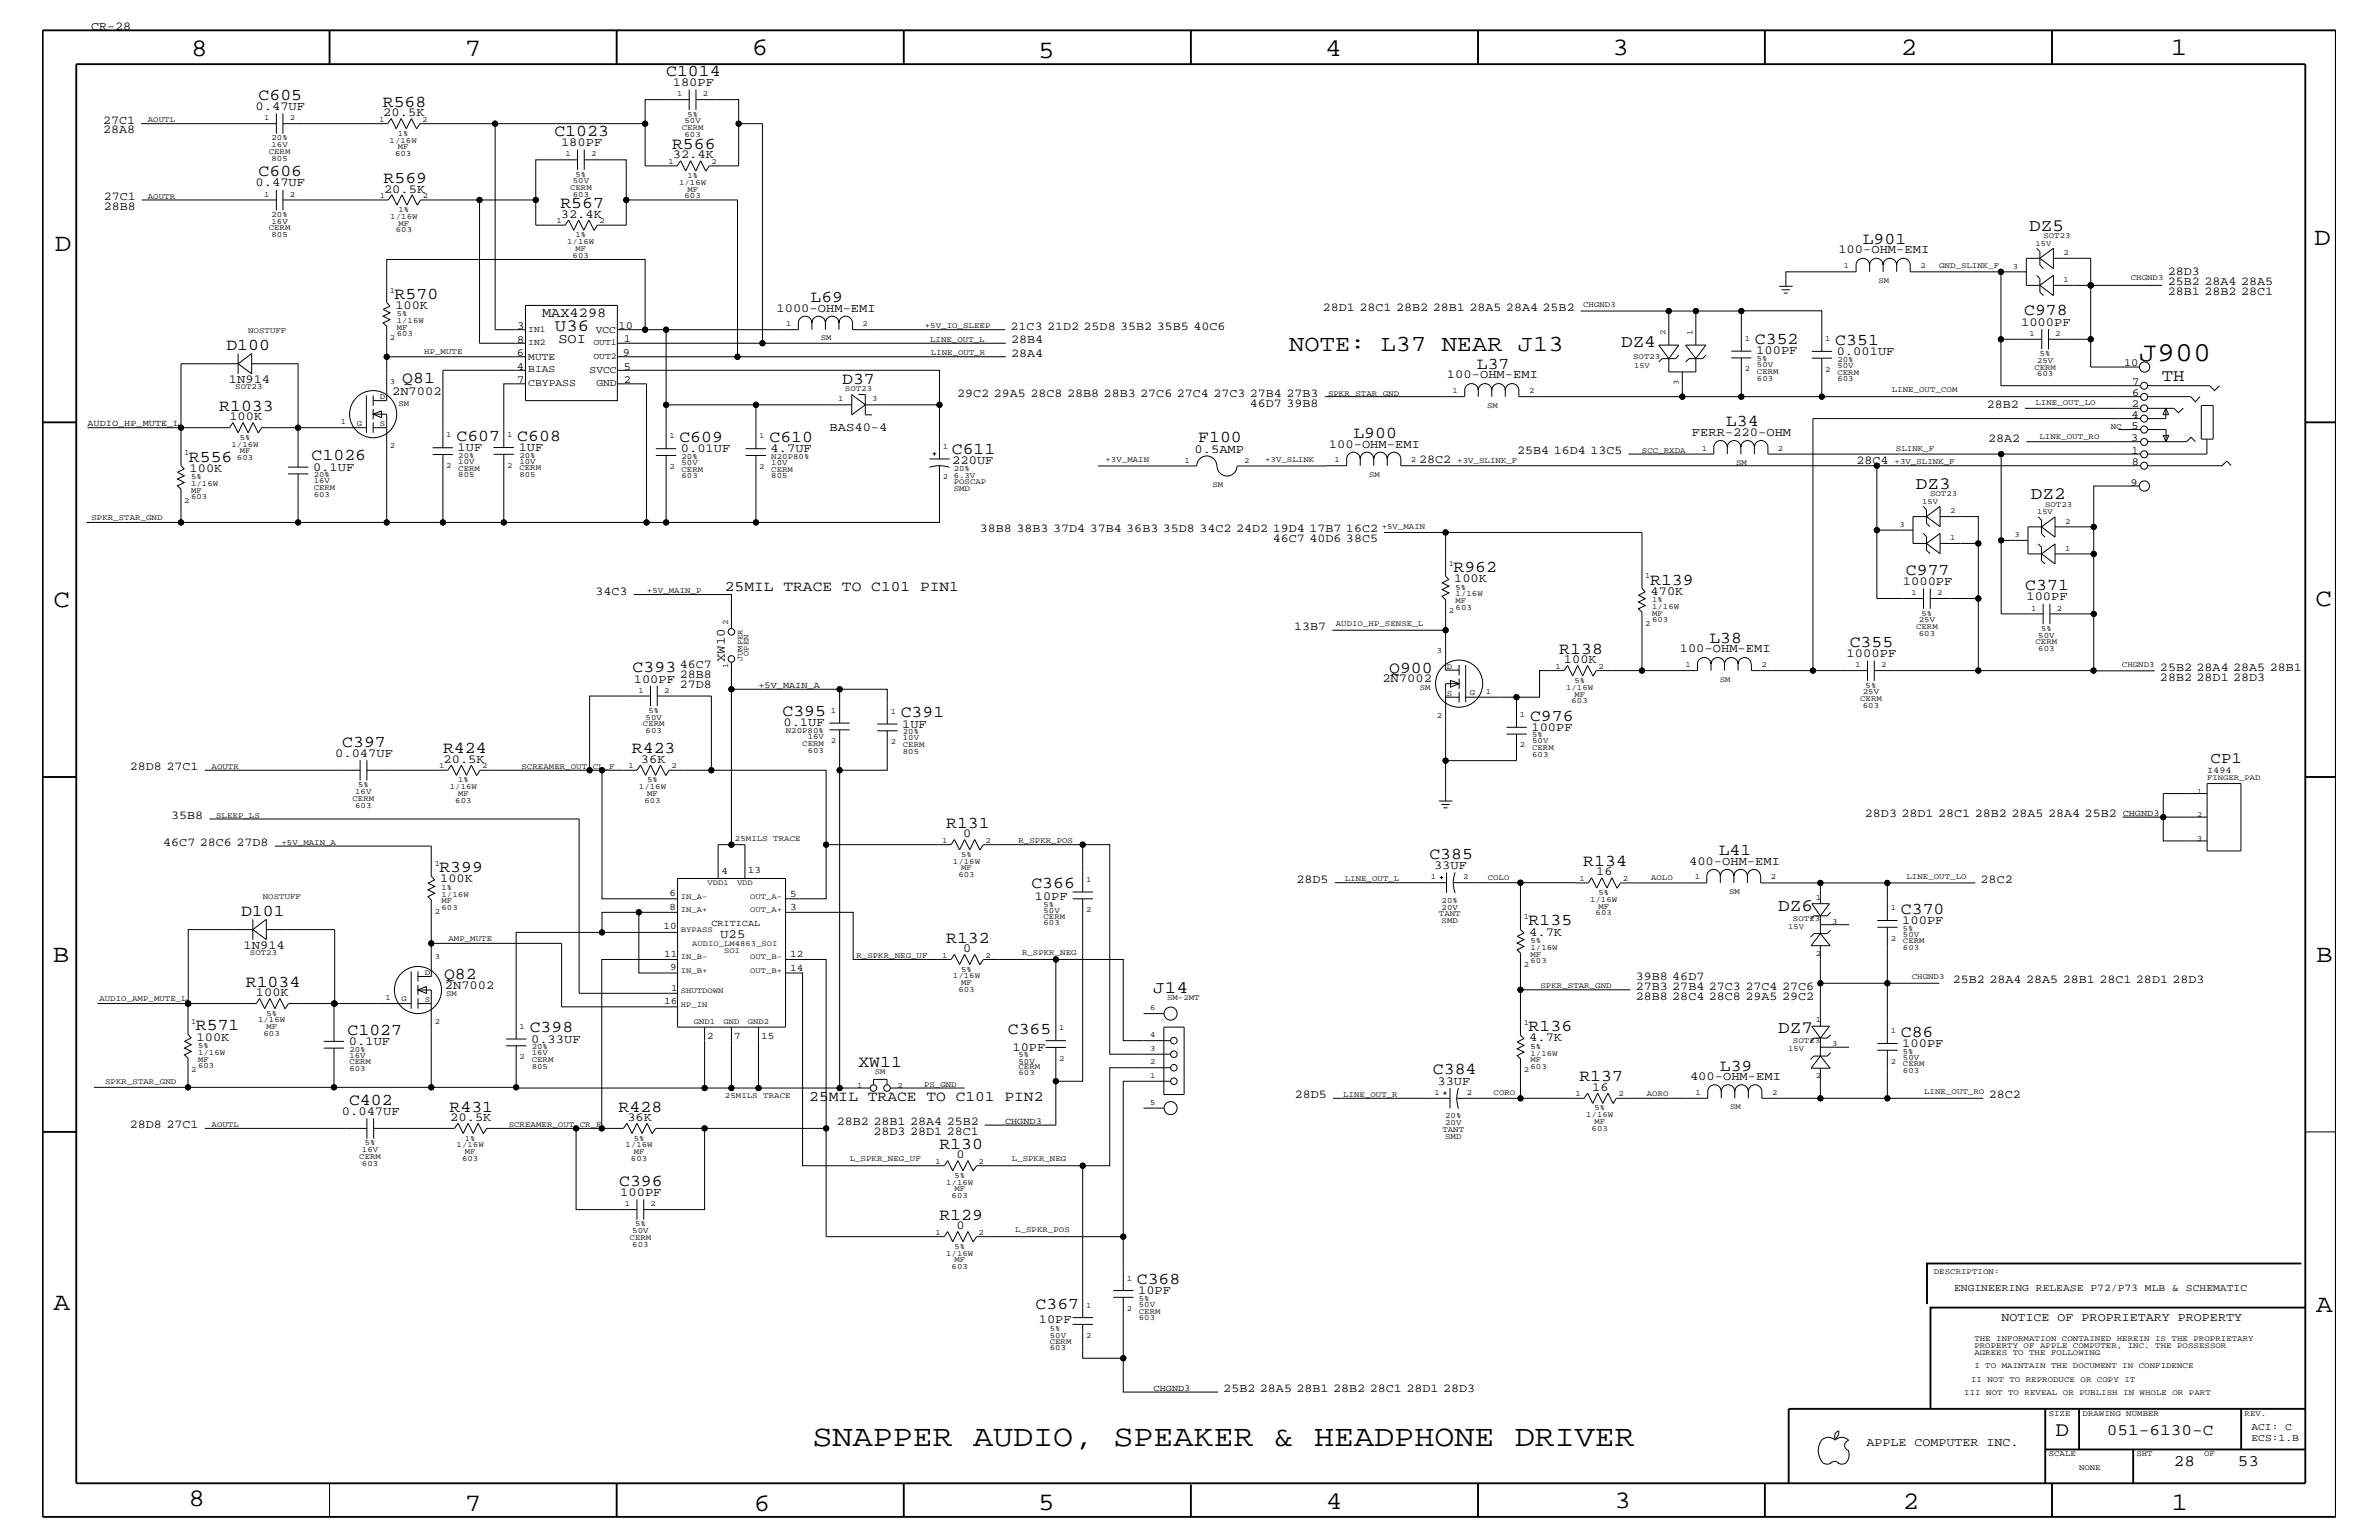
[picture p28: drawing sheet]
<svg xmlns="http://www.w3.org/2000/svg" width="432mm" height="279mm" viewBox="0 0 432 279" stroke-linecap="round" stroke-linejoin="round" font-family="sans-serif">
<defs><g id="words">
<text font-size="5.5" x="147.5" y="262.3">SNAPPER AUDIO, SPEAKER &amp; HEADPHONE DRIVER</text>
<text font-size="5" x="388.3" y="65.5">J900</text>
<g font-size="4.6">
<text x="34.7" y="10.2">8</text>
<text x="84.4" y="10.2">7</text>
<text x="136.4" y="10">6</text>
<text x="188.4" y="10.6">5</text>
<text x="240.5" y="10.2">4</text>
<text x="292.7" y="10">3</text>
<text x="345" y="9.9">2</text>
<text x="394" y="9.9">1</text>
<text x="9.9" y="45.6">D</text>
<text x="420" y="44.5">D</text>
<text x="9.7" y="110.2">C</text>
<text x="420.3" y="110">C</text>
<text x="9.6" y="174.6">B</text>
<text x="420.4" y="174.5">B</text>
<text x="9.7" y="237.7">A</text>
<text x="420.4" y="238.1">A</text>
<text x="34.2" y="273.3">8</text>
<text x="84.4" y="274.1">7</text>
<text x="136.8" y="274.1">6</text>
<text x="188.4" y="273.9">5</text>
<text x="240.7" y="273.8">4</text>
<text x="293" y="273.6">3</text>
<text x="345.4" y="273.8">2</text>
<text x="394.2" y="274">1</text>
</g>
<text font-size="4.2" x="234" y="63.8">NOTE: L37 NEAR J13</text>
<text font-size="3.8" x="373.1" y="260.5">D</text>
<g font-size="3.2">
<text x="368.3" y="41.9">DZ5</text>
<text x="294.2" y="63">DZ4</text>
<text x="347.7" y="88.7">DZ3</text>
<text x="368.6" y="90.6">DZ2</text>
<text x="322.8" y="165.3">DZ6</text>
<text x="209.3" y="180.1">J14</text>
<text x="322.8" y="187.5">DZ7</text>
</g>
<g font-size="3.1">
<text x="100.7" y="60.1">U36</text>
<text x="392.4" y="69.1">TH</text>
</g>
<g font-size="3">
<text x="120.9" y="13.8">C1014</text>
<text x="46.9" y="18.1">C605</text>
<text x="69.5" y="19.3">R568</text>
<text x="100.6" y="24.7">C1023</text>
<text x="122" y="27">R566</text>
<text x="46.9" y="32">C606</text>
<text x="69.6" y="33.2">R569</text>
<text x="101.7" y="37.8">R567</text>
<text x="338.1" y="44.3">L901</text>
<text x="71.6" y="54.2">R570</text>
<text x="147.1" y="54.8">L69</text>
<text x="367.4" y="57.2">C978</text>
<text x="41.1" y="63.5">D100</text>
<text x="318.5" y="62.5">C352</text>
<text x="333.1" y="62.5">C351</text>
<text x="73" y="69.4">Q81</text>
<text x="152.9" y="69.6">D37</text>
<text x="268.1" y="67">L37</text>
<text x="39.8" y="74.5">R1033</text>
<text x="313.3" y="77.3">L34</text>
<text x="34.3" y="83.7">R556</text>
<text x="56.6" y="83.5">C1026</text>
<text x="82.8" y="80">C607</text>
<text x="93.9" y="80">C608</text>
<text x="123.3" y="80.2">C609</text>
<text x="139.7" y="80.2">C610</text>
<text x="172.8" y="82.4">C611</text>
<text x="217.5" y="80.2">F100</text>
<text x="245.6" y="79.5">L900</text>
<text x="263.8" y="103.8">R962</text>
<text x="299.5" y="106">R139</text>
<text x="345.9" y="104.3">C977</text>
<text x="367.6" y="107.1">C371</text>
<text x="283" y="118.6">R138</text>
<text x="310.3" y="116.7">L38</text>
<text x="335.7" y="117.4">C355</text>
<text x="114.8" y="122">C393</text>
<text x="252.1" y="122.1">Q900</text>
<text x="142" y="130">C395</text>
<text x="163.5" y="130.1">C391</text>
<text x="277.7" y="130.7">C976</text>
<text x="62.1" y="135.5">C397</text>
<text x="80.4" y="136.7">R424</text>
<text x="114.7" y="136.7">R423</text>
<text x="171.7" y="150.2">R131</text>
<text x="259.4" y="155.8">C385</text>
<text x="312" y="155.2">L41</text>
<text x="79.8" y="158.3">R399</text>
<text x="187.2" y="161.1">C366</text>
<text x="287.4" y="157.1">R134</text>
<text x="43.8" y="166.2">D101</text>
<text x="277.5" y="167.9">R135</text>
<text x="345" y="165.8">C370</text>
<text x="171.7" y="171">R132</text>
<text x="44.6" y="179">R1034</text>
<text x="80.6" y="177.6">Q82</text>
<text x="35.6" y="186.9">R571</text>
<text x="63.1" y="187.7">C1027</text>
<text x="96.1" y="187.3">C398</text>
<text x="182.9" y="187.6">C365</text>
<text x="277.5" y="187.1">R136</text>
<text x="345" y="188.1">C86</text>
<text x="155.8" y="193.6">XW11</text>
<text x="260.1" y="194.9">C384</text>
<text x="286.7" y="196.2">R137</text>
<text x="312.2" y="194.2">L39</text>
<text x="63.4" y="200.4">C402</text>
<text x="81.6" y="201.7">R431</text>
<text x="112.3" y="201.7">R428</text>
<text x="170.5" y="208.4">R130</text>
<text x="112.4" y="215.1">C396</text>
<text x="170.5" y="221.3">R129</text>
<text x="206.3" y="232.9">C368</text>
<text x="188" y="237.5">C367</text>
</g>
<g font-size="2.9">
<text x="401.2" y="138.5">CP1</text>
<text x="382.4" y="260.4">051-6130-C</text>
<text x="394.5" y="266">28</text>
<text x="406.2" y="266">53</text>
</g>
<g font-size="2.7">
<text x="131.6" y="107.3">25MIL TRACE TO C101 PIN1</text>
<text x="146.9" y="199.8">25MIL TRACE TO C101 PIN2</text>
</g>
<g font-size="2.5">
<text x="98.4" y="57.5">MAX4298</text>
<text x="101.3" y="62.3">SOI</text>
</g>
<g font-size="2.3">
<text x="131.6" y="120.1" transform="rotate(-90 131.6 120.1)">XW10</text>
<text x="130.7" y="170.3">U25</text>
</g>
<g font-size="2.2">
<text x="16.6" y="5.5">CR-28</text>
<text x="122.1" y="15.6">180PF</text>
<text x="18.7" y="22.4">27C1</text>
<text x="46.4" y="20">0.47UF</text>
<text x="69.6" y="21.1">20.5K</text>
<text x="18.7" y="24.2">28A8</text>
<text x="101.8" y="26.5">180PF</text>
<text x="122.1" y="28.7">32.4K</text>
<text x="46.4" y="33.8">0.47UF</text>
<text x="69.7" y="34.9">20.5K</text>
<text x="18.8" y="38.1">28B8</text>
<text x="18.8" y="36.3">27C1</text>
<text x="101.8" y="39.5">32.4K</text>
<text x="333.7" y="46">100-OHM-EMI</text>
<text x="393.5" y="50">28D3</text>
<text x="393.5" y="53.6">28B1 28B2 28C1</text>
<text x="393.5" y="51.8">25B2 28A4 28A5</text>
<text x="71.8" y="56">100K</text>
<text x="140.9" y="56.5">1000-OHM-EMI</text>
<text x="183.4" y="59.8">21C3 21D2 25D8 35B2 35B5 40C6</text>
<text x="240.1" y="56.4">28D1 28C1 28B2 28B1 28A5 28A4 25B2</text>
<text x="366.8" y="59.1">1000PF</text>
<text x="183.5" y="62.3">28B4</text>
<text x="183.5" y="64.7">28A4</text>
<text x="318.8" y="64.3">100PF</text>
<text x="333.4" y="64.4">0.001UF</text>
<text x="41.6" y="69.6">1N914</text>
<text x="71.2" y="71.7">2N7002</text>
<text x="173.7" y="72">29C2 29A5 28C8 28B8 28B3 27C6 27C4 27C3 27B4 27B3</text>
<text x="262.6" y="68.7">100-OHM-EMI</text>
<text x="41.6" y="76.2">100K</text>
<text x="226.9" y="73.8">46D7 39B8</text>
<text x="360.6" y="74.1">28B2</text>
<text x="83.1" y="81.8">1UF</text>
<text x="94.1" y="81.8">1UF</text>
<text x="123.6" y="82">0.01UF</text>
<text x="139.9" y="82">4.7UF</text>
<text x="150.6" y="78.2">BAS40-4</text>
<text x="216.8" y="82.2">0.5AMP</text>
<text x="241.2" y="81.2">100-OHM-EMI</text>
<text x="257.6" y="83.9">28C2</text>
<text x="275.4" y="82.4">25B4 16D4 13C5</text>
<text x="307.1" y="79.1">FERR-220-OHM</text>
<text x="360.8" y="80.1">28A2</text>
<text x="34.4" y="85.6">100K</text>
<text x="56.8" y="85.4">0.1UF</text>
<text x="172.8" y="84.1">220UF</text>
<text x="337" y="84.1">28C4</text>
<text x="177.8" y="96.6">38B8 38B3 37D4 37B4 36B3 35D8 34C2 24D2 19D4 17B7 16C2</text>
<text x="231" y="98.4">46C7 40D6 38C5</text>
<text x="108.1" y="107.9">34C3</text>
<text x="263.9" y="105.6">100K</text>
<text x="299.6" y="107.9">470K</text>
<text x="345.4" y="106.1">1000PF</text>
<text x="367.8" y="108.9">100PF</text>
<text x="234.9" y="114.3">13B7</text>
<text x="304.9" y="118.4">100-OHM-EMI</text>
<text x="335.2" y="119.3">1000PF</text>
<text x="115" y="123.8">100PF</text>
<text x="123.4" y="121.2">46C7</text>
<text x="123.4" y="123">28B8</text>
<text x="123.4" y="124.8">27D8</text>
<text x="250.9" y="123.8">2N7002</text>
<text x="283.9" y="120.4">100K</text>
<text x="392" y="123.5">28B2 28D1 28D3</text>
<text x="392" y="121.7">25B2 28A4 28A5 28B1</text>
<text x="142.2" y="131.8">0.1UF</text>
<text x="163.7" y="132">1UF</text>
<text x="60.8" y="137.3">0.047UF</text>
<text x="278" y="132.5">100PF</text>
<text x="23.6" y="139.7">28D8 27C1</text>
<text x="80.5" y="138.4">20.5K</text>
<text x="116.3" y="138.4">36K</text>
<text x="31.1" y="148.6">35B8</text>
<text x="338.5" y="148.2">28D3 28D1 28C1 28B2 28A5 28A4 25B2</text>
<text x="29.6" y="153.5">46C7 28C6 27D8</text>
<text x="174.8" y="151.9">0</text>
<text x="79.9" y="160.1">100K</text>
<text x="235.3" y="160.1">28D5</text>
<text x="260.3" y="157.7">33UF</text>
<text x="289.7" y="158.8">16</text>
<text x="306.6" y="156.9">400-OHM-EMI</text>
<text x="359.5" y="160.2">28C2</text>
<text x="187.8" y="163.2">10PF</text>
<text x="345.3" y="167.6">100PF</text>
<text x="44.2" y="172.2">1N914</text>
<text x="174.8" y="172.7">0</text>
<text x="277.6" y="169.8">4.7K</text>
<text x="80.7" y="179.4">2N7002</text>
<text x="296.9" y="177.8">39B8 46D7</text>
<text x="296.9" y="179.6">27B3 27B4 27C3 27C4 27C6</text>
<text x="354.5" y="178.4">25B2 28A4 28A5 28B1 28C1 28D1 28D3</text>
<text x="46.5" y="180.7">100K</text>
<text x="296.9" y="181.4">28B8 28C4 28C8 29A5 29C2</text>
<text x="35.7" y="188.8">100K</text>
<text x="63.3" y="189.6">0.1UF</text>
<text x="96.4" y="189.1">0.33UF</text>
<text x="183.8" y="190.6">10PF</text>
<text x="277.6" y="188.9">4.7K</text>
<text x="345.3" y="189.9">100PF</text>
<text x="260.9" y="196.8">33UF</text>
<text x="289" y="197.9">16</text>
<text x="306.7" y="195.9">400-OHM-EMI</text>
<text x="62.1" y="202.3">0.047UF</text>
<text x="81.7" y="203.4">20.5K</text>
<text x="113.9" y="203.4">36K</text>
<text x="235" y="199.3">28D5</text>
<text x="361" y="199.3">28C2</text>
<text x="23.6" y="204.7">28D8 27C1</text>
<text x="151.9" y="204.1">28B2 28B1 28A4 25B2</text>
<text x="158.5" y="205.9">28D3 28D1 28C1</text>
<text x="173.6" y="210.1">0</text>
<text x="112.6" y="217">100PF</text>
<text x="173.6" y="223">0</text>
<text x="206.6" y="234.8">10PF</text>
<text x="363.3" y="239.7">NOTICE OF PROPRIETARY PROPERTY</text>
<text x="188.6" y="240">10PF</text>
<text x="222" y="252.6">25B2 28A5 28B1 28B2 28C1 28D1 28D3</text>
<text x="338.8" y="262.3">APPLE COMPUTER INC.</text>
</g>
<g font-size="2">
<text x="93.9" y="59.7">3</text>
<text x="112.3" y="59.7">10</text>
<text x="93.8" y="64.6">6</text>
<text x="93.9" y="62.1">8</text>
<text x="113.1" y="64.6">9</text>
<text x="113.2" y="62">1</text>
<text x="93.8" y="67.1">4</text>
<text x="93.9" y="69.5">7</text>
<text x="113.2" y="69.5">2</text>
<text x="113.2" y="67.1">5</text>
<text x="385.5" y="66.5">10</text>
<text x="387" y="71.9">6</text>
<text x="387" y="69.8">7</text>
<text x="386.9" y="75.9">4</text>
<text x="386.9" y="77.8">5</text>
<text x="386.9" y="73.9">2</text>
<text x="386.8" y="80.1">3</text>
<text x="386.9" y="82.3">1</text>
<text x="386.7" y="88.1">9</text>
<text x="386.9" y="84.4">8</text>
</g>
<g font-size="1.9">
<text x="95.9" y="65.2">MUTE</text>
<text x="108.1" y="60.3">VCC</text>
<text x="95.9" y="70.1">CBYPASS</text>
<text x="95.9" y="67.6">BIAS</text>
<text x="107" y="67.6">SVCC</text>
<text x="108.2" y="70.1">GND</text>
<text x="354.7" y="234.1">ENGINEERING RELEASE P72/P73 MLB &amp; SCHEMATIC</text>
<text x="408.6" y="261.4">ECS:1.B</text>
<text x="408.6" y="259.4">ACI: C</text>
</g>
<g font-size="1.8">
<text x="130.9" y="158.6">4</text>
<text x="135.7" y="158.4">13</text>
<text x="121.5" y="165">8</text>
<text x="121.5" y="162.6">6</text>
<text x="143.4" y="165">3</text>
<text x="143.4" y="162.7">5</text>
<text x="120.4" y="168.6">10</text>
<text x="120.6" y="173.6">11</text>
<text x="143.4" y="173.6">12</text>
<text x="121.7" y="176.1">9</text>
<text x="121.8" y="179.7">1</text>
<text x="143.4" y="176.1">14</text>
<text x="120.6" y="182.2">16</text>
<text x="128.4" y="188.4">2</text>
<text x="133.3" y="188.6">7</text>
<text x="138.2" y="188.4">15</text>
</g>
<g font-size="1.7">
<text x="15.9" y="77.3">AUDIO_HP_MUTE_L</text>
<text x="137.7" y="124.8">+5V_MAIN_A</text>
<text x="400.6" y="140.3">I494</text>
<text x="385.3" y="148">CHGND3</text>
<text x="129.1" y="167.9">CRITICAL</text>
<text x="182.4" y="203.9">CHGND3</text>
<text x="209.4" y="252.3">CHGND3</text>
</g>
<g font-size="1.6">
<text x="95.9" y="62.7">IN2</text>
<text x="95.9" y="60.2">IN1</text>
<text x="107.7" y="62.7">OUT1</text>
<text x="107.7" y="65.1">OUT2</text>
</g>
<g font-size="1.5">
<text x="122.9" y="17.5">1</text>
<text x="127.6" y="17.5">2</text>
<text x="26.8" y="22.1">AOUTL</text>
<text x="48" y="21.8">1</text>
<text x="52.6" y="21.8">2</text>
<text x="68.8" y="22.1">1</text>
<text x="76.6" y="22.1">2</text>
<text x="123.8" y="23.6">CERM</text>
<text x="124.2" y="22.4">50V</text>
<text x="124.8" y="21.2">5%</text>
<text x="48.8" y="27.9">CERM</text>
<text x="49.3" y="29.2">805</text>
<text x="49.3" y="26.7">16V</text>
<text x="49.3" y="25.5">20%</text>
<text x="70.7" y="25.9">1/16W</text>
<text x="71.7" y="28.3">603</text>
<text x="72.2" y="27.1">MF</text>
<text x="72.2" y="24.6">1%</text>
<text x="102.6" y="28.4">1</text>
<text x="107.3" y="28.4">2</text>
<text x="121.3" y="29.7">1</text>
<text x="124.2" y="24.8">603</text>
<text x="129.2" y="29.7">2</text>
<text x="48" y="35.7">1</text>
<text x="52.6" y="35.7">2</text>
<text x="68.9" y="35.9">1</text>
<text x="76.8" y="35.9">2</text>
<text x="103.5" y="34.5">CERM</text>
<text x="104" y="35.7">603</text>
<text x="104" y="33.3">50V</text>
<text x="104.5" y="32">5%</text>
<text x="123.3" y="33.5">1/16W</text>
<text x="124.2" y="36">603</text>
<text x="124.8" y="34.8">MF</text>
<text x="124.8" y="32.3">1%</text>
<text x="26.8" y="36">AOUTR</text>
<text x="48.8" y="41.8">CERM</text>
<text x="49.3" y="40.6">16V</text>
<text x="49.3" y="39.4">20%</text>
<text x="70.8" y="39.7">1/16W</text>
<text x="72.3" y="40.9">MF</text>
<text x="72.3" y="38.5">1%</text>
<text x="101" y="40.5">1</text>
<text x="108.8" y="40.5">2</text>
<text x="49.3" y="43">805</text>
<text x="71.8" y="42.2">603</text>
<text x="102.9" y="44.3">1/16W</text>
<text x="103.9" y="46.7">603</text>
<text x="104.4" y="45.5">MF</text>
<text x="104.4" y="43.1">1%</text>
<text x="370.9" y="43.2">SOT23</text>
<text x="374.5" y="46.3">2</text>
<text x="70.8" y="53.1">1</text>
<text x="334.7" y="48.7">1</text>
<text x="341" y="51.3">SM</text>
<text x="348.6" y="48.7">2</text>
<text x="352" y="48.7">GND_SLINK_F</text>
<text x="365.3" y="48.7">3</text>
<text x="374.5" y="51.2">1</text>
<text x="386.8" y="50.9">CHGND3</text>
<text x="72" y="59.8">MF</text>
<text x="72" y="58.6">1/16W</text>
<text x="72" y="57.4">5%</text>
<text x="142.7" y="59.2">1</text>
<text x="156.5" y="59.2">2</text>
<text x="167.9" y="59.4">+5V_IO_SLEEP</text>
<text x="287.4" y="55.7">CHGND3</text>
<text x="45" y="60.5">NOSTUFF</text>
<text x="70.8" y="61.7">2</text>
<text x="72" y="61">603</text>
<text x="77" y="64.3">HP_MUTE</text>
<text x="149" y="61.8">SM</text>
<text x="168.8" y="62">LINE_OUT_L</text>
<text x="169" y="64.3">LINE_OUT_R</text>
<text x="296.4" y="65.1">SOT23</text>
<text x="302.3" y="60.7" transform="rotate(-90 302.3 60.7)">2</text>
<text x="307.2" y="60.7" transform="rotate(-90 307.2 60.7)">1</text>
<text x="316.7" y="61.8">1</text>
<text x="318.9" y="65.5">5%</text>
<text x="331.3" y="61.9">1</text>
<text x="333.5" y="65.6">20%</text>
<text x="368.4" y="60.9">1</text>
<text x="369.7" y="65.8">25V</text>
<text x="370.2" y="64.6">5%</text>
<text x="373" y="60.9">2</text>
<text x="42.7" y="70.7">SOT23</text>
<text x="70.8" y="69.6">3</text>
<text x="153.4" y="71">SOT23</text>
<text x="241" y="71.8">SPKR_STAR_GND</text>
<text x="263.7" y="71.4">1</text>
<text x="277.5" y="71.4">2</text>
<text x="304.7" y="69.9" transform="rotate(-90 304.7 69.9)">3</text>
<text x="316.7" y="67.4">2</text>
<text x="318.9" y="69.1">603</text>
<text x="318.9" y="67.9">CERM</text>
<text x="318.9" y="66.6">50V</text>
<text x="331.3" y="67.4">2</text>
<text x="333.5" y="69.2">603</text>
<text x="333.5" y="67.9">CERM</text>
<text x="333.5" y="66.7">50V</text>
<text x="343.4" y="71.1">LINE_OUT_COM</text>
<text x="369.3" y="67.1">CERM</text>
<text x="369.7" y="68.3">603</text>
<text x="61.8" y="77">1</text>
<text x="64.8" y="77.2">G</text>
<text x="69" y="77.3">S</text>
<text x="69" y="72.4">D</text>
<text x="72.3" y="73.6">SM</text>
<text x="152.1" y="72.8">1</text>
<text x="158.3" y="72.8">3</text>
<text x="269.9" y="74">SM</text>
<text x="369.4" y="73.4">LINE_OUT_LO</text>
<text x="383.1" y="77.9">NC</text>
<text x="33.4" y="82.6">1</text>
<text x="42" y="81">1/16W</text>
<text x="43" y="83.5">603</text>
<text x="43.5" y="82.3">MF</text>
<text x="43.5" y="79.8">5%</text>
<text x="70.8" y="81.3">2</text>
<text x="81" y="79.4">1</text>
<text x="83.2" y="83.1">20%</text>
<text x="92" y="79.3">1</text>
<text x="94.3" y="83">20%</text>
<text x="121.5" y="79.5">1</text>
<text x="123.7" y="83.2">20%</text>
<text x="137.8" y="79.5">1</text>
<text x="140" y="83.2">N20P80%</text>
<text x="171.2" y="81.4">1</text>
<text x="200.7" y="83.9">+3V_MAIN</text>
<text x="215" y="83.9">1</text>
<text x="225.8" y="83.9">2</text>
<text x="229.6" y="83.8">+3V_SLINK</text>
<text x="242.2" y="83.9">1</text>
<text x="256.1" y="83.9">2</text>
<text x="264.5" y="83.9">+3V_SLINK_F</text>
<text x="298" y="82.1">SCC_RXDA</text>
<text x="308.9" y="81.8">1</text>
<text x="322.7" y="81.8">2</text>
<text x="344.1" y="81.8">SLINK_F</text>
<text x="370.2" y="79.6">LINE_OUT_RO</text>
<text x="34.7" y="89.4">MF</text>
<text x="34.7" y="88.1">1/16W</text>
<text x="34.7" y="86.9">5%</text>
<text x="56.9" y="88.9">CERM</text>
<text x="56.9" y="87.7">16V</text>
<text x="56.9" y="86.6">20%</text>
<text x="81" y="84.9">2</text>
<text x="83.2" y="86.6">805</text>
<text x="83.2" y="85.4">CERM</text>
<text x="83.2" y="84.2">10V</text>
<text x="92" y="84.9">2</text>
<text x="94.3" y="86.6">805</text>
<text x="94.3" y="85.3">CERM</text>
<text x="94.3" y="84.1">10V</text>
<text x="121.5" y="85.1">2</text>
<text x="123.7" y="86.8">603</text>
<text x="123.7" y="85.6">CERM</text>
<text x="123.7" y="84.3">50V</text>
<text x="137.8" y="85.1">2</text>
<text x="140" y="86.8">805</text>
<text x="140" y="85.6">CERM</text>
<text x="140" y="84.3">10V</text>
<text x="171.2" y="87">2</text>
<text x="173.1" y="89">SMD</text>
<text x="173.1" y="87.8">POSCAP</text>
<text x="173.1" y="86.7">6.3V</text>
<text x="173.1" y="85.5">20%</text>
<text x="220.1" y="88.3">SM</text>
<text x="248.5" y="86.5">SM</text>
<text x="315.1" y="84.3">SM</text>
<text x="343.9" y="84.1">+3V_SLINK_F</text>
<text x="16.6" y="94.3">SPKR_STAR_GND</text>
<text x="33.4" y="91.2">2</text>
<text x="34.7" y="90.6">603</text>
<text x="56.9" y="90.2">603</text>
<text x="250.8" y="96">+5V_MAIN</text>
<text x="344.8" y="95.5">3</text>
<text x="350.3" y="90">SOT23</text>
<text x="354" y="93.1">2</text>
<text x="371.2" y="91.9">SOT23</text>
<text x="374.8" y="95">2</text>
<text x="354" y="98">1</text>
<text x="365.6" y="97.5">3</text>
<text x="374.8" y="99.9">1</text>
<text x="117.4" y="107.7">+5V_MAIN_P</text>
<text x="263" y="102.7">1</text>
<text x="264.2" y="107">5%</text>
<text x="298.6" y="104.9">1</text>
<text x="346.9" y="108">1</text>
<text x="351.6" y="108">2</text>
<text x="132.2" y="113.4" transform="rotate(-90 132.2 113.4)">2</text>
<text x="242.4" y="113.6">AUDIO_HP_SENSE_L</text>
<text x="263" y="111.3">2</text>
<text x="264.2" y="110.7">603</text>
<text x="264.2" y="109.4">MF</text>
<text x="264.2" y="108.2">1/16W</text>
<text x="298.6" y="113.5">2</text>
<text x="299.8" y="112.9">603</text>
<text x="299.8" y="111.7">MF</text>
<text x="299.8" y="110.4">1/16W</text>
<text x="299.8" y="109.2">1%</text>
<text x="348.3" y="112.9">25V</text>
<text x="348.8" y="111.7">5%</text>
<text x="368.6" y="110.8">1</text>
<text x="373.3" y="110.8">2</text>
<text x="260.8" y="118.5">3</text>
<text x="347.8" y="114.1">CERM</text>
<text x="348.3" y="115.3">603</text>
<text x="369.5" y="116.9">CERM</text>
<text x="370" y="118.2">603</text>
<text x="370" y="115.7">50V</text>
<text x="370.5" y="114.5">5%</text>
<text x="115.9" y="125.6">1</text>
<text x="120.5" y="125.6">2</text>
<text x="132.2" y="121.1" transform="rotate(-90 132.2 121.1)">1</text>
<text x="257.7" y="125.1">SM</text>
<text x="262.6" y="121.3">D</text>
<text x="269.7" y="125.9">1</text>
<text x="282.3" y="121.3">1</text>
<text x="284.2" y="125.1">1/16W</text>
<text x="285.8" y="123.9">5%</text>
<text x="290.2" y="121.3">2</text>
<text x="305.9" y="121.1">1</text>
<text x="312.2" y="123.7">SM</text>
<text x="319.7" y="121.1">2</text>
<text x="336.8" y="121.1">1</text>
<text x="338.1" y="126">25V</text>
<text x="338.6" y="124.8">5%</text>
<text x="341.4" y="121.1">2</text>
<text x="385.1" y="121">CHGND3</text>
<text x="116.7" y="131.8">CERM</text>
<text x="117.2" y="130.6">50V</text>
<text x="117.7" y="129.3">5%</text>
<text x="150.8" y="129.3">1</text>
<text x="161.7" y="129.5">1</text>
<text x="260.8" y="130.2">2</text>
<text x="262.6" y="126.2">S</text>
<text x="266.8" y="126.1">G</text>
<text x="275.9" y="130.1">1</text>
<text x="285.2" y="127.6">603</text>
<text x="285.8" y="126.4">MF</text>
<text x="337.6" y="127.2">CERM</text>
<text x="338.1" y="128.4">603</text>
<text x="117.2" y="133">603</text>
<text x="142.6" y="133">N20P80%</text>
<text x="145.6" y="135.3">CERM</text>
<text x="146.6" y="136.6">603</text>
<text x="146.6" y="134.1">16V</text>
<text x="150.8" y="134.9">2</text>
<text x="161.7" y="135">2</text>
<text x="163.9" y="136.8">805</text>
<text x="163.9" y="135.6">CERM</text>
<text x="163.9" y="134.3">10V</text>
<text x="163.9" y="133.2">20%</text>
<text x="275.9" y="135.6">2</text>
<text x="278.1" y="137.3">603</text>
<text x="278.1" y="136.1">CERM</text>
<text x="278.1" y="134.9">50V</text>
<text x="278.1" y="133.8">5%</text>
<text x="38.4" y="139.5">AOUTR</text>
<text x="65" y="142.8">5%</text>
<text x="79.7" y="139.4">1</text>
<text x="81.6" y="143.2">1/16W</text>
<text x="83.1" y="141.9">1%</text>
<text x="87.5" y="139.4">2</text>
<text x="94.7" y="139.5">SCREAMER_OUT_CL_F</text>
<text x="114" y="139.4">1</text>
<text x="116" y="143.2">1/16W</text>
<text x="117.5" y="141.9">5%</text>
<text x="121.9" y="139.4">2</text>
<text x="39.2" y="148.3">SLEEP_LS</text>
<text x="64" y="145.3">CERM</text>
<text x="64.5" y="146.5">603</text>
<text x="64.5" y="144.1">16V</text>
<text x="82.6" y="145.6">603</text>
<text x="83.1" y="144.4">MF</text>
<text x="117" y="145.6">603</text>
<text x="117.5" y="144.4">MF</text>
<text x="51.1" y="153.2">+5V_MAIN_A</text>
<text x="133.4" y="152.6">25MILS TRACE</text>
<text x="171" y="152.9">1</text>
<text x="174.5" y="155.4">5%</text>
<text x="178.9" y="152.9">2</text>
<text x="184.9" y="153">R_SPKR_POS</text>
<text x="78.9" y="157.2">1</text>
<text x="80.1" y="161.5">1%</text>
<text x="173" y="156.7">1/16W</text>
<text x="173.9" y="159.1">603</text>
<text x="174.5" y="157.9">MF</text>
<text x="197.1" y="160">1</text>
<text x="244.1" y="159.9">LINE_OUT_L</text>
<text x="259.7" y="159.5">1</text>
<text x="265.6" y="159.5">2</text>
<text x="270" y="159.7">COLO</text>
<text x="286.7" y="159.8">1</text>
<text x="294.6" y="159.8">2</text>
<text x="299.7" y="159.7">AOLO</text>
<text x="307.6" y="159.6">1</text>
<text x="321.4" y="159.6">2</text>
<text x="346" y="159.4">LINE_OUT_LO</text>
<text x="47.7" y="163.2">NOSTUFF</text>
<text x="78.9" y="165.7">2</text>
<text x="80.1" y="165.1">603</text>
<text x="80.1" y="163.9">MF</text>
<text x="80.1" y="162.7">1/16W</text>
<text x="189.4" y="167.9">603</text>
<text x="189.4" y="166.7">CERM</text>
<text x="189.4" y="165.6">50V</text>
<text x="189.4" y="164.5">5%</text>
<text x="197.1" y="165.5">2</text>
<text x="261.2" y="166.2">TANT</text>
<text x="261.7" y="167.5">SMD</text>
<text x="261.7" y="165.1">20V</text>
<text x="261.7" y="163.8">20%</text>
<text x="276.6" y="166.8">1</text>
<text x="288.6" y="163.6">1/16W</text>
<text x="289.6" y="166.1">603</text>
<text x="290.1" y="164.8">MF</text>
<text x="290.1" y="162.4">5%</text>
<text x="313.9" y="162.1">SM</text>
<text x="325.4" y="167">SOT23</text>
<text x="329.6" y="163.3">1</text>
<text x="332.5" y="167.6">3</text>
<text x="343.2" y="165.1">1</text>
<text x="45.4" y="173.3">SOT23</text>
<text x="81.4" y="170.7">AMP_MUTE</text>
<text x="155.4" y="173.8">R_SPKR_NEG_UF</text>
<text x="171" y="173.7">1</text>
<text x="178.9" y="173.7">2</text>
<text x="185.5" y="173.2">R_SPKR_NEG</text>
<text x="277.8" y="173.6">MF</text>
<text x="277.8" y="172.3">1/16W</text>
<text x="277.8" y="171.1">5%</text>
<text x="329.6" y="173.4">2</text>
<text x="343.2" y="170.7">2</text>
<text x="345.4" y="172.4">603</text>
<text x="345.4" y="171.2">CERM</text>
<text x="345.4" y="169.9">50V</text>
<text x="345.4" y="168.8">5%</text>
<text x="77.1" y="176.9">D</text>
<text x="78.9" y="174.1">3</text>
<text x="173" y="177.5">1/16W</text>
<text x="173.9" y="180">603</text>
<text x="174.5" y="178.7">MF</text>
<text x="174.5" y="176.3">5%</text>
<text x="276.6" y="175.4">2</text>
<text x="277.8" y="174.8">603</text>
<text x="279.6" y="179.3">SPKR_STAR_GND</text>
<text x="347" y="177.7">CHGND3</text>
<text x="18" y="181.7">AUDIO_AMP_MUTE_L</text>
<text x="34.7" y="185.8">1</text>
<text x="46.8" y="185.5">1/16W</text>
<text x="48.3" y="184.3">5%</text>
<text x="70" y="181.4">1</text>
<text x="72.9" y="181.7">G</text>
<text x="77.1" y="181.8">S</text>
<text x="78.9" y="185.7">2</text>
<text x="81" y="180.7">SM</text>
<text x="208.8" y="183.3">6</text>
<text x="211.8" y="181.4">SM-2MT</text>
<text x="276.6" y="186">1</text>
<text x="329.6" y="185.5">1</text>
<text x="35.9" y="191.4">1/16W</text>
<text x="35.9" y="190.2">5%</text>
<text x="47.8" y="188">603</text>
<text x="48.3" y="186.7">MF</text>
<text x="63.4" y="191.9">16V</text>
<text x="63.4" y="190.8">20%</text>
<text x="94.3" y="186.7">1</text>
<text x="96.5" y="191.5">16V</text>
<text x="96.5" y="190.4">20%</text>
<text x="184.9" y="191.9">5%</text>
<text x="192.2" y="186.9">1</text>
<text x="208.8" y="188.2">4</text>
<text x="208.8" y="190.6">3</text>
<text x="277.8" y="191.5">1/16W</text>
<text x="277.8" y="190.3">5%</text>
<text x="325.4" y="189.2">SOT23</text>
<text x="332.5" y="189.7">3</text>
<text x="343.2" y="187.5">1</text>
<text x="345.4" y="191.1">5%</text>
<text x="19.1" y="196.7">SPKR_STAR_GND</text>
<text x="34.7" y="194.4">2</text>
<text x="35.9" y="193.8">603</text>
<text x="35.9" y="192.6">MF</text>
<text x="63.4" y="194.4">603</text>
<text x="63.4" y="193.1">CERM</text>
<text x="94.3" y="192.2">2</text>
<text x="96.5" y="193.9">805</text>
<text x="96.5" y="192.7">CERM</text>
<text x="155.6" y="197.4">1</text>
<text x="158.8" y="194.9">SM</text>
<text x="162.9" y="197.4">2</text>
<text x="167.7" y="197.1">PS_GND</text>
<text x="184.9" y="195">603</text>
<text x="184.9" y="193.9">CERM</text>
<text x="184.9" y="193">50V</text>
<text x="192.2" y="192.5">2</text>
<text x="208.8" y="193.1">2</text>
<text x="208.8" y="195.5">1</text>
<text x="276.6" y="194.6">2</text>
<text x="277.8" y="193.9">603</text>
<text x="277.8" y="192.7">MF</text>
<text x="329.6" y="195.6">2</text>
<text x="343.2" y="193">2</text>
<text x="345.4" y="194.7">603</text>
<text x="345.4" y="193.5">CERM</text>
<text x="345.4" y="192.2">50V</text>
<text x="131.6" y="199.2">25MILS TRACE</text>
<text x="208.8" y="200.4">5</text>
<text x="243.8" y="199">LINE_OUT_R</text>
<text x="260.3" y="198.6">1</text>
<text x="262.3" y="202.9">20%</text>
<text x="266.2" y="198.6">2</text>
<text x="271.1" y="198.6">CORO</text>
<text x="286" y="198.9">1</text>
<text x="287.9" y="202.7">1/16W</text>
<text x="289.4" y="203.9">MF</text>
<text x="289.4" y="201.5">5%</text>
<text x="293.8" y="198.9">2</text>
<text x="298.9" y="198.8">AORO</text>
<text x="307.8" y="198.6">1</text>
<text x="314" y="201.2">SM</text>
<text x="321.6" y="198.6">2</text>
<text x="349.2" y="198.4">LINE_OUT_RO</text>
<text x="38.4" y="204.5">AOUTL</text>
<text x="65.7" y="209">16V</text>
<text x="66.2" y="207.8">5%</text>
<text x="82.9" y="208.2">1/16W</text>
<text x="84.4" y="209.4">MF</text>
<text x="84.4" y="206.9">1%</text>
<text x="92.3" y="204.5">SCREAMER_OUT_CR_F</text>
<text x="113.5" y="208.2">1/16W</text>
<text x="115" y="209.4">MF</text>
<text x="115" y="206.9">5%</text>
<text x="261.8" y="205.4">TANT</text>
<text x="262.3" y="206.6">SMD</text>
<text x="262.3" y="204.1">20V</text>
<text x="288.9" y="205.1">603</text>
<text x="65.2" y="210.3">CERM</text>
<text x="65.7" y="211.5">603</text>
<text x="83.9" y="210.6">603</text>
<text x="114.5" y="210.6">603</text>
<text x="154.2" y="210.6">L_SPKR_NEG_UF</text>
<text x="169.8" y="211.1">1</text>
<text x="171.7" y="214.9">1/16W</text>
<text x="173.2" y="213.7">5%</text>
<text x="177.6" y="211.1">2</text>
<text x="183.6" y="210.6">L_SPKR_NEG</text>
<text x="113.4" y="218.8">1</text>
<text x="118.1" y="218.8">2</text>
<text x="172.7" y="217.4">603</text>
<text x="173.2" y="216.2">MF</text>
<text x="114.3" y="225">CERM</text>
<text x="114.8" y="226.2">603</text>
<text x="114.8" y="223.7">50V</text>
<text x="115.3" y="222.5">5%</text>
<text x="169.8" y="224">1</text>
<text x="171.7" y="227.8">1/16W</text>
<text x="173.2" y="226.6">5%</text>
<text x="177.6" y="224">2</text>
<text x="184.3" y="223.5">L_SPKR_POS</text>
<text x="172.7" y="230.3">603</text>
<text x="173.2" y="229">MF</text>
<text x="204.5" y="232.3">1</text>
<text x="351" y="231.2">DESCRIPTION:</text>
<text x="197.1" y="237.2">1</text>
<text x="204.5" y="237.8">2</text>
<text x="206.7" y="239.6">603</text>
<text x="206.7" y="238.3">CERM</text>
<text x="206.7" y="237.1">50V</text>
<text x="206.7" y="236">5%</text>
<text x="190.5" y="244.9">603</text>
<text x="190.5" y="243.8">CERM</text>
<text x="190.5" y="242.7">50V</text>
<text x="190.5" y="241.5">5%</text>
<text x="197.1" y="242.7">2</text>
<text x="358.4" y="245.8">AGREES TO THE FOLLOWING</text>
<text x="358.4" y="244.6">PROPERTY OF APPLE COMPUTER, INC. THE POSSESSOR</text>
<text x="358.4" y="243.4">THE INFORMATION CONTAINED HEREIN IS THE PROPRIETARY</text>
<text x="357.8" y="250.7">II NOT TO REPRODUCE OR COPY IT</text>
<text x="358.4" y="248.2">I TO MAINTAIN THE DOCUMENT IN CONFIDENCE</text>
<text x="356.5" y="253.2">III NOT TO REVEAL OR PUBLISH IN WHOLE OR PART</text>
<text x="371.9" y="256.8">SIZE</text>
<text x="378" y="256.8">DRAWING NUMBER</text>
<text x="407.4" y="256.8">REV.</text>
<text x="371.9" y="264.2">SCALE</text>
<text x="377.4" y="266.7">NONE</text>
<text x="387.8" y="264.2">SHT</text>
<text x="400" y="264.2">OF</text>
</g>
<g font-size="1.4">
<text x="369.4" y="44.6">15V</text>
<text x="296.6" y="66.8">15V</text>
<text x="348.9" y="91.4">15V</text>
<text x="369.7" y="93.3">15V</text>
<text x="134.7" y="120" transform="rotate(-90 134.7 120)">JUMPER</text>
<text x="135.8" y="119" transform="rotate(-90 135.8 119)">OPEN</text>
<text x="398.8" y="144">1</text>
<text x="400.6" y="141.5">FINGER_PAD</text>
<text x="398.8" y="148.3">2</text>
<text x="398.8" y="152.6">3</text>
<text x="128.4" y="160.6">VDD1</text>
<text x="133.8" y="160.6">VDD</text>
<text x="123.6" y="165.5">IN_A+</text>
<text x="123.6" y="163.1">IN_A-</text>
<text x="136.2" y="163.1">OUT_A-</text>
<text x="136.2" y="165.5">OUT_A+</text>
<text x="123.6" y="169.2">BYPASS</text>
<text x="125.6" y="171.6">AUDIO_LM4863_SOI</text>
<text x="131.4" y="172.8">SOI</text>
<text x="324.6" y="168.5">15V</text>
<text x="123.6" y="176.5">IN_B+</text>
<text x="123.6" y="174.1">IN_B-</text>
<text x="136.2" y="174.1">OUT_B-</text>
<text x="136.2" y="176.5">OUT_B+</text>
<text x="123.6" y="180.2">SHUTDOWN</text>
<text x="123.6" y="182.7">HP_IN</text>
<text x="126" y="185.7">GND1</text>
<text x="131.3" y="185.7">GND</text>
<text x="135.7" y="185.7">GND2</text>
<text x="324.6" y="190.7">15V</text>
</g>
</g></defs>
<g fill="none" stroke="#000" stroke-width=".18">
<path d="M125.1 18.1h-8v12h5.8l.6-.9 1 1.8 .8-1.8 1 1.8 .9-1.8 .9 1.8M125.1 16.3v3.6M126.3 18.1h7.8v12h-5.4l-.6 1M126.3 16.3v3.6M25.6 22.4h24.6M25.7 36.3h24.5M50.2 20.6v3.7M50.2 34.5v3.6M51.4 20.6v3.7M51.4 34.5v3.6M51.4 22.4h19l.6-.9 .9 1.9 .9-1.9 .9 1.9 1-1.9 .9 1.9M51.4 36.3h19.1l.6-1 1 1.9 .8-1.9 1 1.9 .9-1.9 .9 1.9"/>
<path d="M87 36.3v26h8.4M89.9 22.4v37.4h5.5M97.2 36.3h-20.9l-.6 1M104.8 27.1v3.7M104.8 29h-7.6v11.9h5.4l.6-1 .9 1.9 .9-1.9 1 1.9 .9-1.9 .9 1.9M106 27.1v3.7M106 29h7.7v11.9h-5.3l-.6 .9M113.7 36.3h20.2v28.4h48.6M117.1 22.4h-40.9l-.6 1M134.1 22.4h4.3v39.9h-26.3M95.4 55.4h16.7v17.3h-16.7zM112.1 59.8h5v-12.7h-46.9v7.8l.6 .6-1.2 .6 1.2 .7-1.2 .6 1.2 .6-1.2 .6 .6 .6v5.5"/>
<path d="M117.1 59.8h3.8M147.4 58.6v1.2M149.8 58.6v1.2M152.3 58.6v1.2M182.4 59.8h-27.7v-1.2a1.23 1.23 0 0 0-1.2-1.2 1.23 1.23 0 0 0-1.2 1.2 1.23 1.23 0 0 0-1.3-1.2 1.23 1.23 0 0 0-1.2 1.2 1.23 1.23 0 0 0-1.2-1.2 1.23 1.23 0 0 0-1.2 1.2 1.23 1.23 0 0 0-1.3-1.2 1.23 1.23 0 0 0-1.2 1.2v1.2h-24v13.6M286.9 56.4h16v6.2M302.9 56.4h4.9v6.2M307.8 56.4h8.3M322.9 51.9h2.5M323.4 52.6h1.5M323.8 53.2h.7M339.3 48.1v1.2"/>
<path d="M341.8 48.1v1.2M344.3 48.1v1.2M363.2 49.3v12.3h7.4M367.8 49.3h-21.1v-1.2a1.23 1.23 0 0 0-1.2-1.2 1.23 1.23 0 0 0-1.2 1.2 1.23 1.23 0 0 0-1.3-1.2 1.23 1.23 0 0 0-1.2 1.2 1.23 1.23 0 0 0-1.2-1.2 1.23 1.23 0 0 0-1.3 1.2 1.23 1.23 0 0 0-1.2-1.2 1.23 1.23 0 0 0-1.2 1.2v1.2h-12.8v2.6M369.7 45l.5 .6v2.5l.7 .6M369.7 50l.5 .5v2.5l.7 .6M370.2 46.9l2.5-1.9v3.7zM370.2 51.8l2.5-1.8v3.6zM370.2 46.9h-2.4v4.9h2.4M370.6 59.7v3.7M371.8 59.7v3.7M372.7 46.9h6.8v4.9h13"/>
<path d="M372.7 51.8h6.8v9.8h-7.7M379.5 51.7v.1M15.9 77.6h25.8l.6-.9 .9 1.8 .9-1.8 .9 1.8 .9-1.8 1 1.8M43.2 66l2.5-1.9v3.7l-2.5-1.8h-10.3v18.5l.5 .6-1.2 .6 1.2 .6-1.2 .6 1.2 .6-1.2 .6 .7 .7v6h-17.2M43.2 64.1v3.7M45.7 66h8.4v11.6h-6.6l-.6 1M66.5 77.6h-12.4v7.2M66.5 71.8v6.7M67.7 75.1l1.6-.6v1.3zM67.7 71.8v1.8M67.7 74.2v1.9M67.7 76.7v1.8"/>
<path d="M67.7 77.6h2.5M67.7 75.1h2.5v19.7h10.2v-12.3M95.4 69.6h-4v11.6M95.4 64.7h-25.2v8h-2.5M95.4 67.2h-15v14M112.1 67.2h58.4v16.1M112.1 69.6h5.2v25.2h-25.9M112.1 64.7h21.8M137.2 73.4h-16.3v8M138.4 62.3h44.1M154.6 71.6l2.5 1.8-2.5 1.9zM154.6 73.4h-17.4v8"/>
<path d="M155.8 71.6h1.3v3.7h1.2M157.1 73.4h13.4M265.9 70.8a1.23 1.23 0 0 1 1.2-1.2 1.23 1.23 0 0 1 1.2 1.2 1.23 1.23 0 0 1 1.2-1.2 1.23 1.23 0 0 1 1.3 1.2 1.23 1.23 0 0 1 1.2-1.2 1.23 1.23 0 0 1 1.2 1.2 1.23 1.23 0 0 1 1.2-1.2 1.23 1.23 0 0 1 1.3 1.2M265.9 70.7v1.3h-25.4M268.3 70.7v1.3M270.8 70.7v1.3M273.2 70.7v1.3M275.7 70.7v1.3h29.7M301.1 62.6h3.6l-1.8 2.5zM302.9 65.1v2.4h4.9v-2.4M304.7 64.4l-.6 .7h-2.4l-.6 .6M305.9 62.6h3.7l-1.8 2.5z"/>
<path d="M309.6 64.4l-.6 .7h-2.4l-.7 .6M314.2 64.9h3.7M314.2 63.7h3.7M316.1 64.9v7.1h-10.7v-4.5M316.1 72h72.4M316.1 63.7v-7.3h14.6v7.4M328.8 65h3.7M328.8 63.8h3.7M330.7 65v7M363.2 61.6v8.4h25.3M367.5 74.1h21M379.5 61.6v5h8.8"/>
<path d="M384.5 77.9h4M388.5 75.9h-59.4v45.8M389.8 77.9h3.3v2.2M389.8 70h11.3l.9 .9 .8-.9M392.6 79h1l-.5 1.1zM393.1 74.1l.5 1.1h-1zM393.1 74.1v1.8h-3.3M396.3 74l-.9 .9-.8-.8h-4.8M399.3 71.9l-.8 1-.9-.9h-7.8M399.5 73.6h2.2v6.1h-2.2zM400.6 79.7v2.7h-10.8M32.9 94.8h37.3"/>
<path d="M52.3 86h3.7M52.3 84.8h3.7M54.1 86v8.8M78.5 81.2h3.7M78.5 82.5h3.7M89.6 82.4h3.7M89.6 81.2h3.7M91.4 82.4v12.4h-11M119 82.6h3.7M119 81.4h3.7M120.9 82.6v12.2h-3.6M120.9 94.8h16.3"/>
<path d="M135.3 82.6h3.7M135.3 81.4h3.7M137.2 82.6v12.2h33.3v-10.3M168.7 83.3h3.7M168.7 84.8a5.9 5.9 0 0 1 3.6 0M169.3 82.3h.6M169.6 82v.6M199.3 84.5h17.9a1.82 1.82 0 0 1 1.8-1.8 1.82 1.82 0 0 1 1.9 1.8M220.9 84.5a1.82 1.82 0 0 0 1.8 1.9 1.82 1.82 0 0 0 1.8-1.9M246.9 83.3v1.2M249.3 83.3v1.2M251.2 96.6h11.2v7.9l.6 .7-1.3 .5 1.3 .6-1.3 .7 1.3 .6-1.3 .6 .7 .6v5.5"/>
<path d="M251.8 83.3v1.2M258 84.5h-.1M262.4 96.6h35.6v10.2l.6 .6-1.2 .6 1.2 .6-1.2 .6 1.2 .7-1.2 .5 .6 .7v10.6M295.6 82.4h15.5v-1.2a1.23 1.23 0 0 1 1.2-1.3 1.23 1.23 0 0 1 1.2 1.3 1.23 1.23 0 0 1 1.2-1.3 1.23 1.23 0 0 1 1.3 1.3 1.23 1.23 0 0 1 1.2-1.3 1.23 1.23 0 0 1 1.2 1.3 1.23 1.23 0 0 1 1.3-1.3 1.23 1.23 0 0 1 1.2 1.3v1.2h42.3M313.5 81.2v1.2M316 81.2v1.2M318.4 81.2v1.2M340.7 96.2h6.5M340.7 84.5v24.1h8.4M349.1 91.9l.6 .6v2.5l.6 .5M349.1 96.8l.6 .6v2.4l.6 .7M349.7 93.7l2.4-1.8v3.6z"/>
<path d="M349.7 98.6l2.4-1.8v3.7zM349.7 93.7h-2.5v4.9h2.5M352.1 93.7h7v4.9h-7M359.1 98.6v10h-8.7M363.2 98h4.9M363.2 98v13.4h7.6M367.8 80.1h20.7M370 93.8l.5 .6v2.4l.7 .7M370 98.7l.5 .6v2.4l.7 .6M370.5 95.6l2.5-1.8v3.7zM370.5 95.6h-2.4v4.9h2.4M380 95.6v15.8"/>
<path d="M388.3 88.2h-8.3v7.4h-7M388.5 84.5h-134.2v-1.2a1.23 1.23 0 0 0-1.3-1.3 1.23 1.23 0 0 0-1.2 1.3 1.23 1.23 0 0 0-1.2-1.3 1.23 1.23 0 0 0-1.3 1.3 1.23 1.23 0 0 0-1.2-1.3 1.23 1.23 0 0 0-1.2 1.3 1.23 1.23 0 0 0-1.2-1.3 1.23 1.23 0 0 0-1.3 1.3v1.2h-19.8M388.5 82.4h-25.3v15.6M389.8 80.1h7.1l.8-.8 .8 .8M405 84.5l-.8-.8-.9 .8h-13.5M115 107.9h17.8v6.1M241.8 114.3h20.6v7.3h2.4M339 119.8v3.7M340.2 119.8v3.7M349.1 106.8v3.6M350.4 106.8v3.6M359.1 108.6v13.1"/>
<path d="M370.5 100.5l2.5-1.8v3.6zM370.8 109.6v3.6M372.1 111.4h7.9v10.3M372.1 109.6v3.6M373 100.5h7M37.2 139.7h28.2M65.4 137.9v3.7M66.6 137.9v3.7M66.6 139.7h14.7l.6-.9 .9 1.9 .9-1.9 1 1.9 .9-1.9 .9 1.9M107 139.7h2.3M118.1 126.3h-11.1v13.4h-19.9l-.6 1.1M118.1 124.4v3.7"/>
<path d="M119.3 124.4v3.7M119.3 126.3h9.8v13.4M132.8 125.1v28.1h2.4v6.2M132.8 120.1v5M132.8 125.1h19.6M150.5 132.4h3.7M150.5 131.2h3.7M152.4 131.2v-6.1h8.6v6.3M152.4 132.4v65M159.2 131.4h3.7M159.2 132.6h3.7M161 132.6v7.1h-8.6"/>
<path d="M262.4 126.5h2.4M263.3 123.4l1.5 .6-1.5 .7zM264.8 124h-2.4v21.3M264.8 120.6v1.9M264.8 123.1v1.9M264.8 125.6v1.8M266 126.5h9.3v5.5M266 120.7v6.7M273.4 133.2h3.7M273.4 132h3.7M275.3 133.2v4.8h-12.9M289.1 122.6l-.9-1.9-.9 1.9-1-1.9-.8 1.9-1-1.9-.6 1h-4.5v4.8h-4.1"/>
<path d="M310.6 120.5v1.2M313 120.5v1.2M315.5 120.5v1.2M339 121.7h-21.1a2.06 2.06 0 0 0-.5-2.2 1.19 1.19 0 0 0-1.3-.1 1.19 1.19 0 0 0-.6 1.1 1.23 1.23 0 0 0-1.3-1.2 1.23 1.23 0 0 0-1.2 1.2 1.23 1.23 0 0 0-1.2-1.2 1.23 1.23 0 0 0-1.2 1.2 1.23 1.23 0 0 0-1.3-1.2 1.23 1.23 0 0 0-1.2 1.2v1.2h-18.4l-.6 1M340.2 121.7h50.9M38 148.6h67.1v31.6h17.9M49.9 153.5h28.4v5.5l.6 .6-1.2 .6 1.2 .6-1.2 .7 1.2 .6-1.2 .6 .6 .6v13.9h-2.4M120.8 140.7l-.9-1.9-.9 1.9-.9-1.9-.9 1.9-1-1.9-.6 .9h-6.3v23.4h13.7M120.8 140.8l.7-1.1h28.4v13.5M123 159.4h19.6v27h-19.6zM132.8 153.2h-2.5v6.2M177.8 154.2l-.9-1.9-.9 1.9-.9-1.9-.9 1.9-1-1.9-.6 .9h-22.7v9.9h-7.3"/>
<path d="M196.5 153.2h-18l-.7 1M261.2 145.3h2.4M261.3 159.2h.6M261.6 158.9v.6M261.6 146h1.5M262 146.6h.7M262.6 158.3v3.7M264.1 158.3a5.5 5.5 0 0 0 0 3.7M312.3 159v1.2M314.7 159v1.2M317.2 159v1.2M319.5 159a1.19 1.19 0 0 0-1.2-1.3 1.19 1.19 0 0 0-1.1 1.3 1.23 1.23 0 0 0-1.3-1.3 1.23 1.23 0 0 0-1.2 1.3 1.23 1.23 0 0 0-1.2-1.3 1.23 1.23 0 0 0-1.2 1.3 1.23 1.23 0 0 0-1.3-1.3 1.23 1.23 0 0 0-1.2 1.3v1.2h-15.7l-.6 1"/>
<path d="M319.6 159v1.2h10.8v3.8M400.6 142.2h6.1v12.2h-6.1zM400.6 148.3h-8v4.3h8M400.6 144h-8v4.3h-7.3M45.9 168.7l2.4-1.9v3.7l-2.4-1.8h-11.7v13.4h9.9M45.9 166.8v3.7M48.3 168.7h12.4v13.4M74.6 176.2v6.8M75.9 176.2v1.9M75.9 178.7v1.8M75.9 179.6h2.4v17.7h-44.2M75.9 179.6l1.5-.6v1.2z"/>
<path d="M78.3 171.2h23.6v11.5h21.1M109.3 169.2h-15.6v19.3M116 165.5h-6.7v3.7h13.7M123 165.5h-7v11h7M123 174.1h-13.8v30.6h4l.6-.9 .9 1.9 .9-1.9 .9 1.9 .9-1.9 1 1.9M142.6 174.1h7.3v50.3h21.5l.6-1 .9 1.9 1-1.9 .9 1.9 .9-1.9 .9 1.9M142.6 176.5h3.1v35h25.7l.6-.9 .9 1.8 1-1.8 .9 1.8 .9-1.8 .9 1.8M142.6 165.5h12.3v8.6h17.7l.6-1 1 1.9 .9-1.9 .9 1.9 .9-1.9 .9 1.9M191.6 174.1h-13.1l-.7 .9M194.7 163.1h3.7M194.7 161.8h3.7M196.5 161.8v-8.6h4.9v38.1h11.1"/>
<path d="M196.5 163.1v33.1h-4.9v-6.2M242.3 160.1h20.3M263.8 160.1h12.2v8.6l.6 .5-1.2 .7 1.2 .6-1.2 .6 1.2 .6-1.2 .6 .6 .6v14.9l.6 .6-1.2 .7 1.2 .6-1.2 .6 1.2 .6-1.2 .6 .6 .6v7.2h-11.6M276 179.6h19.9M276 160.1l12.3 .1 .6-.9 .9 1.8 .9-1.8 1 1.8 .9-1.8 .9 1.8M328.8 164h3.3l-1.7 2.2zM330.4 171.6v6.8h12.2v10.9M330.4 160.2h12.2M330.4 166.2v3.2M330.4 178.4v7.8M330.4 169.4l1.8 2.2h-3.5zM330.4 167.8h5.2"/>
<path d="M332.3 168.8l-.6 .6h-2.5l-.6 .6M332.3 165.5l-.7 .7h-2.4l-.6 .6M340.7 168.2h3.7M340.7 167h3.7M342.6 168.2v10.2h9.4M358.5 160.2h-15.9v6.8M17.7 182.1h16.4v5.6l.6 .6-1.2 .6 1.2 .6-1.2 .7 1.2 .6-1.2 .6 .6 .6v5.3h-17M34.1 182.1h.1M44.1 182.1h2.4l.6-1 .9 1.9 1-1.9 .9 1.9 .9-1.9 .9 1.9M44.1 182v.1M55.1 182.1h-2.7l-.7 .9M55.1 182.1h19.5"/>
<path d="M55.2 182l-.1 .1M58.8 190.2h3.6M58.8 188.9h3.6M60.6 182.1v6.8M60.6 190.2v7.1M75.9 181.1v1.9M75.9 182.1h2.4M91.9 189.7h3.6M91.9 188.5h3.6M93.7 189.7v7.6h-15.4M127.9 186.4v11h-34.2v-.1M127.9 197.4h4.9"/>
<path d="M132.8 186.4v11h4.9v-11M137.7 197.4h20.2M158.5 196.8v-1h2.5v1M161.6 197.4h13.5M189.8 190h3.7M189.8 188.8h3.7M191.6 188.8v-14.7h12.3v14.7h8.6M191.6 196.2v7.9h-12.9M207.6 183.9h3.6M211.2 186.4h3.7v12.2h-3.7zM212.5 193.7h-11.1v17.8h-24.2l-.6 1M212.5 196.2h-8.6v28.2h-26.7l-.6 .9"/>
<path d="M241.9 199.3h21.3M262 198.3h.6M262.3 198v.6M263.2 197.4v3.7M264.7 197.4a5.5 5.5 0 0 0 0 3.7M276 199.3h11.5l.7-1 .9 1.9 .9-1.9 .9 1.9 .9-1.9 1 1.9M312.4 198v1.3M314.9 198v1.3M317.3 198v1.3M328.8 186.2h3.3l-1.7 2.1zM330.4 193.8v5.5h-10.6v-1.3a1.23 1.23 0 0 0-1.2-1.2 1.23 1.23 0 0 0-1.3 1.2 1.23 1.23 0 0 0-1.2-1.2 1.23 1.23 0 0 0-1.2 1.2 1.23 1.23 0 0 0-1.3-1.2 1.23 1.23 0 0 0-1.2 1.2 1.23 1.23 0 0 0-1.2-1.2 1.23 1.23 0 0 0-1.2 1.2v1.3h-16.6l-.6 .9M330.4 199.3h12.2"/>
<path d="M330.4 188.3v3.3M330.4 191.6l1.8 2.2h-3.5zM330.4 190h5.2M332.3 191l-.6 .6h-2.5l-.6 .6M332.3 187.7l-.7 .6h-2.4l-.6 .7M340.7 190.5h3.7M340.7 189.3h3.7M342.6 190.5v8.8h17.4M37.2 204.7h29.4M66.6 202.9v3.7M67.8 204.7h14.7l.6-.9 1 1.9 .9-1.9 .9 1.9 .9-1.9 .9 1.9M67.8 202.9v3.7"/>
<path d="M87.7 205.7l.6-1h16.3v14.8h11M104.6 204.7h4.6M115.6 217.6v3.7M116.8 217.6v3.7M118.4 205.7l.6-1h8.9v14.8h-11.1M127.9 204.7h22M196.5 211.5v27.6M207.6 201h3.6M418.4 205.4h5.6M194.7 239.1h3.7M202.1 235.4h3.6M202.1 234.1h3.6"/>
<path d="M203.9 235.4v11h-7.4v-6.1M203.9 224.4v9.7M194.7 240.3h3.7M203.9 246.4v6.2h17.2M333.7 259.6a1.06 1.06 0 0 0-.6 1.4M333.7 259.5v.2a1.27 1.27 0 0 1-.6 1.3M59.8 269.1v6.1M330.6 261.3a1.69 1.69 0 0 1 2.5 0M330.6 261.3a3.2 3.2 0 0 0 .5 4.2l.5 .1 .8-.2M332.3 265.4l.7-.3 .7 .3M333.1 261.3a1.69 1.69 0 0 1 2.4 0M333.6 265.4l.7 .2 .7-.2"/>
<path d="M335.5 263.2l.1 .7a2.14 2.14 0 0 1-.6 1.5M335.6 261.3a.96 .96 0 0 0-.8 1 .96 .96 0 0 0 .8 .9"/>
<circle cx="87" cy="36.3" r=".47"/>
<circle cx="89.9" cy="22.4" r=".47"/>
<circle cx="97.2" cy="36.3" r=".47"/>
<circle cx="113.7" cy="36.3" r=".47"/>
<circle cx="117.1" cy="22.4" r=".47"/>
<circle cx="134.1" cy="22.4" r=".47"/>
<circle cx="117.1" cy="59.8" r=".47"/>
<circle cx="120.9" cy="59.8" r=".47"/>
<circle cx="302.9" cy="56.4" r=".47"/>
<circle cx="307.8" cy="56.4" r=".47"/>
<circle cx="316.1" cy="56.4" r=".47"/>
<circle cx="363.2" cy="49.3" r=".47"/>
<circle cx="379.5" cy="51.8" r=".47"/>
<circle cx="32.9" cy="77.6" r=".47"/>
<circle cx="54.1" cy="77.6" r=".47"/>
<circle cx="67.7" cy="75.1" r="4.3"/>
<circle cx="70.2" cy="64.7" r=".47"/>
<circle cx="120.9" cy="73.4" r=".47"/>
<circle cx="133.9" cy="64.7" r=".47"/>
<circle cx="137.2" cy="73.4" r=".47"/>
<circle cx="138.4" cy="62.3" r=".47"/>
<circle cx="170.5" cy="73.4" r=".47"/>
<circle cx="305.4" cy="72" r=".47"/>
<circle cx="316.1" cy="72" r=".47"/>
<circle cx="330.7" cy="72" r=".47"/>
<circle cx="363.2" cy="61.6" r=".47"/>
<circle cx="379.5" cy="61.6" r=".47"/>
<circle cx="389.2" cy="74.1" r=".63"/>
<circle cx="389.2" cy="70" r=".63"/>
<circle cx="389.2" cy="77.9" r=".63"/>
<circle cx="389.2" cy="72" r=".63"/>
<circle cx="389.2" cy="75.9" r=".63"/>
<circle cx="389.3" cy="66.6" r=".93"/>
<circle cx="32.9" cy="94.8" r=".47"/>
<circle cx="54.1" cy="94.8" r=".47"/>
<circle cx="70.2" cy="94.8" r=".47"/>
<circle cx="80.4" cy="94.8" r=".47"/>
<circle cx="91.4" cy="94.8" r=".47"/>
<circle cx="117.3" cy="94.8" r=".47"/>
<circle cx="120.9" cy="94.8" r=".47"/>
<circle cx="137.2" cy="94.8" r=".47"/>
<circle cx="262.4" cy="96.6" r=".47"/>
<circle cx="340.7" cy="96.2" r=".47"/>
<circle cx="340.7" cy="84.5" r=".47"/>
<circle cx="359.1" cy="98.6" r=".47"/>
<circle cx="363.2" cy="98" r=".47"/>
<circle cx="363.2" cy="82.4" r=".47"/>
<circle cx="380" cy="95.6" r=".47"/>
<circle cx="389.2" cy="82.4" r=".63"/>
<circle cx="389.2" cy="80.2" r=".63"/>
<circle cx="389.2" cy="84.5" r=".63"/>
<circle cx="389.2" cy="88.2" r=".93"/>
<circle cx="132.8" cy="114.6" r=".59"/>
<circle cx="132.8" cy="119.5" r=".59"/>
<circle cx="262.4" cy="114.3" r=".47"/>
<circle cx="359.1" cy="108.6" r=".47"/>
<circle cx="380" cy="100.5" r=".47"/>
<circle cx="380" cy="111.4" r=".47"/>
<circle cx="107" cy="139.7" r=".47"/>
<circle cx="109.3" cy="139.7" r=".47"/>
<circle cx="129.1" cy="139.7" r=".47"/>
<circle cx="132.8" cy="125.1" r=".47"/>
<circle cx="152.4" cy="139.7" r=".47"/>
<circle cx="152.4" cy="125.1" r=".47"/>
<circle cx="262.4" cy="138" r=".47"/>
<circle cx="264.8" cy="124" r="4.3"/>
<circle cx="275.3" cy="126.5" r=".47"/>
<circle cx="298" cy="121.7" r=".47"/>
<circle cx="329.1" cy="121.7" r=".47"/>
<circle cx="359.1" cy="121.7" r=".47"/>
<circle cx="380" cy="121.7" r=".47"/>
<circle cx="132.8" cy="153.2" r=".47"/>
<circle cx="149.9" cy="153.2" r=".47"/>
<circle cx="196.5" cy="153.2" r=".47"/>
<circle cx="392.6" cy="148.3" r=".47"/>
<circle cx="75.9" cy="179.6" r="4.3"/>
<circle cx="78.3" cy="171.2" r=".47"/>
<circle cx="109.3" cy="169.2" r=".47"/>
<circle cx="116" cy="165.5" r=".47"/>
<circle cx="191.6" cy="174.1" r=".47"/>
<circle cx="276" cy="179.6" r=".47"/>
<circle cx="276" cy="160.1" r=".47"/>
<circle cx="330.4" cy="178.4" r=".47"/>
<circle cx="330.4" cy="160.2" r=".47"/>
<circle cx="342.6" cy="178.4" r=".47"/>
<circle cx="342.6" cy="160.2" r=".47"/>
<circle cx="34.1" cy="182.1" r=".47"/>
<circle cx="34.1" cy="197.3" r=".47"/>
<circle cx="34.2" cy="182.1" r=".47"/>
<circle cx="60.6" cy="182.1" r=".47"/>
<circle cx="60.6" cy="197.3" r=".47"/>
<circle cx="60.7" cy="182.1" r=".47"/>
<circle cx="78.3" cy="197.3" r=".47"/>
<circle cx="93.7" cy="197.3" r=".47"/>
<circle cx="127.9" cy="197.4" r=".47"/>
<circle cx="132.8" cy="197.4" r=".47"/>
<circle cx="137.7" cy="197.4" r=".47"/>
<circle cx="152.4" cy="197.4" r=".47"/>
<circle cx="158.5" cy="197.4" r=".59"/>
<circle cx="161" cy="197.4" r=".59"/>
<circle cx="191.6" cy="196.2" r=".47"/>
<circle cx="212.5" cy="183.9" r="1.19"/>
<circle cx="213.1" cy="191.3" r=".59"/>
<circle cx="213.1" cy="196.2" r=".59"/>
<circle cx="213.1" cy="188.8" r=".59"/>
<circle cx="213.1" cy="193.7" r=".59"/>
<circle cx="276" cy="199.3" r=".47"/>
<circle cx="330.4" cy="199.3" r=".47"/>
<circle cx="342.6" cy="199.3" r=".47"/>
<circle cx="104.6" cy="204.7" r=".47"/>
<circle cx="109.2" cy="204.7" r=".47"/>
<circle cx="127.9" cy="204.7" r=".47"/>
<circle cx="149.9" cy="204.7" r=".47"/>
<circle cx="196.5" cy="211.5" r=".47"/>
<circle cx="212.5" cy="201" r="1.19"/>
<circle cx="203.9" cy="224.4" r=".47"/>
<circle cx="203.9" cy="246.4" r=".47"/>
</g>
<g fill="none" stroke="#000" stroke-width=".34">
<path d="M7.7 5.5h416.3v269.7h-416.3zM13.8 11.6h404.6v257.5h-404.6zM59.8 5.5v6.1M111.9 5.5v6.1M164 5.5v6.1M216.2 5.5v6.1M268.3 5.5v6.1M320.3 5.5v6.1M372.4 5.5v6.1M7.7 76.6h6.1M418.4 76.6h5.6M7.7 141h6.1"/>
<path d="M418.4 141h5.6M7.7 205.4h6.1M417.7 229.2h-67.9v7.4M418.4 237.2h-68v18.4M371.2 255.6v13.5M377.4 255.6v7.4M406.8 255.6v7.4M418.4 255.6h-93.7v13.5M111.9 269.1v6.1M164 269.1v6.1M216.2 269.3v5.9M268.3 269.1v6.1"/>
<path d="M320.3 269.1v6.1M371.2 263h47.2M372.4 269.1v6.1M387.2 263v6.1"/>
</g>
<g fill="#000">
<circle cx="87" cy="36.3" r=".47"/>
<circle cx="89.9" cy="22.4" r=".47"/>
<circle cx="97.2" cy="36.3" r=".47"/>
<circle cx="113.7" cy="36.3" r=".47"/>
<circle cx="117.1" cy="22.4" r=".47"/>
<circle cx="134.1" cy="22.4" r=".47"/>
<circle cx="117.1" cy="59.8" r=".47"/>
<circle cx="120.9" cy="59.8" r=".47"/>
<circle cx="302.9" cy="56.4" r=".47"/>
<circle cx="307.8" cy="56.4" r=".47"/>
<circle cx="316.1" cy="56.4" r=".47"/>
<circle cx="363.2" cy="49.3" r=".47"/>
<circle cx="379.5" cy="51.8" r=".47"/>
<circle cx="32.9" cy="77.6" r=".47"/>
<circle cx="54.1" cy="77.6" r=".47"/>
<circle cx="70.2" cy="64.7" r=".47"/>
<circle cx="120.9" cy="73.4" r=".47"/>
<circle cx="133.9" cy="64.7" r=".47"/>
<circle cx="137.2" cy="73.4" r=".47"/>
<circle cx="138.4" cy="62.3" r=".47"/>
<circle cx="170.5" cy="73.4" r=".47"/>
<circle cx="305.4" cy="72" r=".47"/>
<circle cx="316.1" cy="72" r=".47"/>
<circle cx="330.7" cy="72" r=".47"/>
<circle cx="363.2" cy="61.6" r=".47"/>
<circle cx="379.5" cy="61.6" r=".47"/>
<circle cx="32.9" cy="94.8" r=".47"/>
<circle cx="54.1" cy="94.8" r=".47"/>
<circle cx="70.2" cy="94.8" r=".47"/>
<circle cx="80.4" cy="94.8" r=".47"/>
<circle cx="91.4" cy="94.8" r=".47"/>
<circle cx="117.3" cy="94.8" r=".47"/>
<circle cx="120.9" cy="94.8" r=".47"/>
<circle cx="137.2" cy="94.8" r=".47"/>
<circle cx="262.4" cy="96.6" r=".47"/>
<circle cx="340.7" cy="96.2" r=".47"/>
<circle cx="340.7" cy="84.5" r=".47"/>
<circle cx="359.1" cy="98.6" r=".47"/>
<circle cx="363.2" cy="98" r=".47"/>
<circle cx="363.2" cy="82.4" r=".47"/>
<circle cx="380" cy="95.6" r=".47"/>
<circle cx="262.4" cy="114.3" r=".47"/>
<circle cx="359.1" cy="108.6" r=".47"/>
<circle cx="380" cy="100.5" r=".47"/>
<circle cx="380" cy="111.4" r=".47"/>
<circle cx="107" cy="139.7" r=".47"/>
<circle cx="109.3" cy="139.7" r=".47"/>
<circle cx="129.1" cy="139.7" r=".47"/>
<circle cx="132.8" cy="125.1" r=".47"/>
<circle cx="152.4" cy="139.7" r=".47"/>
<circle cx="152.4" cy="125.1" r=".47"/>
<circle cx="262.4" cy="138" r=".47"/>
<circle cx="275.3" cy="126.5" r=".47"/>
<circle cx="298" cy="121.7" r=".47"/>
<circle cx="329.1" cy="121.7" r=".47"/>
<circle cx="359.1" cy="121.7" r=".47"/>
<circle cx="380" cy="121.7" r=".47"/>
<circle cx="132.8" cy="153.2" r=".47"/>
<circle cx="149.9" cy="153.2" r=".47"/>
<circle cx="196.5" cy="153.2" r=".47"/>
<circle cx="392.6" cy="148.3" r=".47"/>
<circle cx="78.3" cy="171.2" r=".47"/>
<circle cx="109.3" cy="169.2" r=".47"/>
<circle cx="116" cy="165.5" r=".47"/>
<circle cx="191.6" cy="174.1" r=".47"/>
<circle cx="276" cy="179.6" r=".47"/>
<circle cx="276" cy="160.1" r=".47"/>
<circle cx="330.4" cy="178.4" r=".47"/>
<circle cx="330.4" cy="160.2" r=".47"/>
<circle cx="342.6" cy="178.4" r=".47"/>
<circle cx="342.6" cy="160.2" r=".47"/>
<circle cx="34.1" cy="182.1" r=".47"/>
<circle cx="34.1" cy="197.3" r=".47"/>
<circle cx="34.2" cy="182.1" r=".47"/>
<circle cx="60.6" cy="182.1" r=".47"/>
<circle cx="60.6" cy="197.3" r=".47"/>
<circle cx="60.7" cy="182.1" r=".47"/>
<circle cx="78.3" cy="197.3" r=".47"/>
<circle cx="93.7" cy="197.3" r=".47"/>
<circle cx="127.9" cy="197.4" r=".47"/>
<circle cx="132.8" cy="197.4" r=".47"/>
<circle cx="137.7" cy="197.4" r=".47"/>
<circle cx="152.4" cy="197.4" r=".47"/>
<circle cx="191.6" cy="196.2" r=".47"/>
<circle cx="276" cy="199.3" r=".47"/>
<circle cx="330.4" cy="199.3" r=".47"/>
<circle cx="342.6" cy="199.3" r=".47"/>
<circle cx="104.6" cy="204.7" r=".47"/>
<circle cx="109.2" cy="204.7" r=".47"/>
<circle cx="127.9" cy="204.7" r=".47"/>
<circle cx="149.9" cy="204.7" r=".47"/>
<circle cx="196.5" cy="211.5" r=".47"/>
<circle cx="203.9" cy="224.4" r=".47"/>
<circle cx="203.9" cy="246.4" r=".47"/>
</g>
<use href="#words"/>
</svg>
